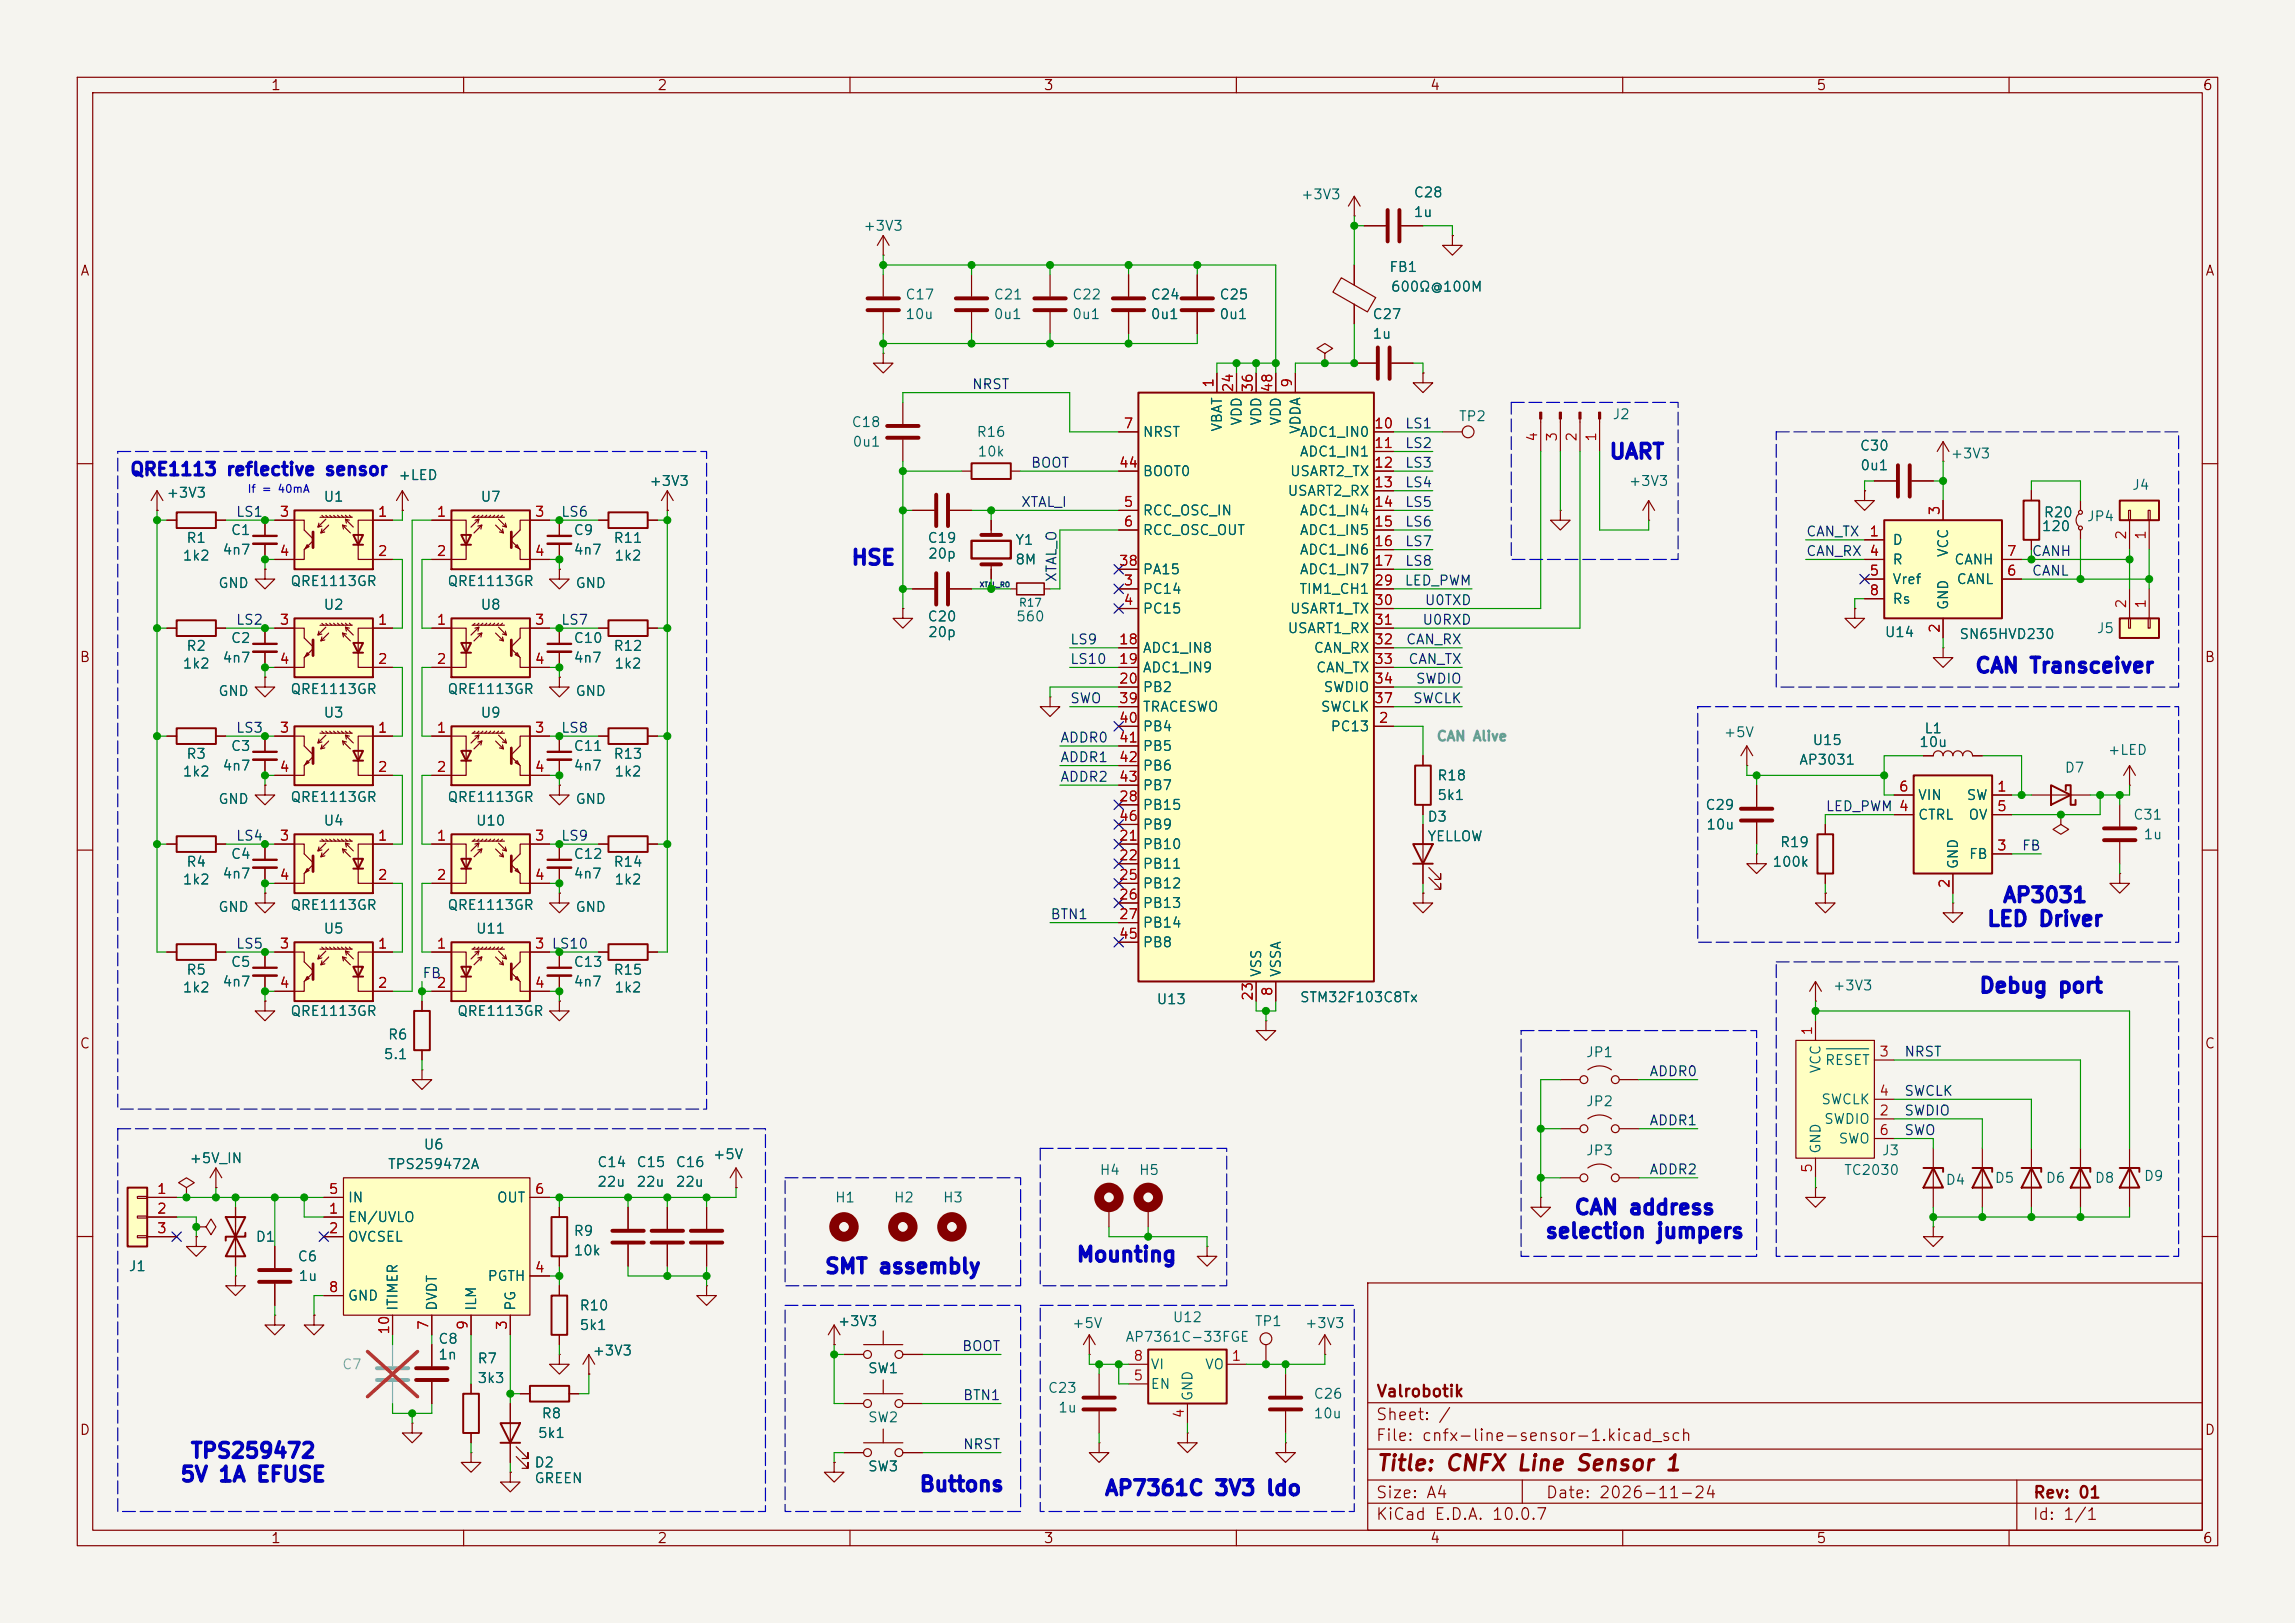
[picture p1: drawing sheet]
<svg xmlns="http://www.w3.org/2000/svg" width="297mm" height="210mm" viewBox="0 0 297 210" stroke-linecap="round" stroke-linejoin="round" font-family="sans-serif">
<defs><g id="words">
<text font-size="2" fill="#840000" x="178" y="190.8">Title: CNFX Line Sensor 1</text>
<g font-size="1.9" fill="#0000c2">
<text x="208.2" y="59.9">UART</text>
<text x="110.1" y="73.6">HSE</text>
<text x="255.5" y="87.5">CAN Transceiver</text>
<text x="259.1" y="117.3">AP3031</text>
<text x="257" y="120.3">LED Driver</text>
<text x="256" y="128.9">Debug port</text>
<text x="199.9" y="160.7">selection jumpers</text>
<text x="203.6" y="157.6">CAN address</text>
<text x="106.6" y="165.3">SMT assembly</text>
<text x="139.2" y="163.7">Mounting</text>
<text x="24.5" y="189.1">TPS259472</text>
<text x="23.2" y="192.2">5V 1A EFUSE</text>
<text x="118.9" y="193.5">Buttons</text>
<text x="142.9" y="194">AP7361C 3V3 ldo</text>
</g>
<text font-size="1.7" fill="#0000c2" x="16.7" y="62">QRE1113 reflective sensor</text>
<g font-size="1.5" fill="#840000">
<text x="178" y="184.1">Sheet: /</text>
<text x="178" y="181.1">Valrobotik</text>
<text x="178" y="186.8">File: cnfx-line-sensor-1.kicad_sch</text>
<text x="178" y="197">KiCad E.D.A. 10.0.7</text>
<text x="178" y="194.2">Size: A4</text>
<text x="200" y="194.2">Date: 2026-11-24</text>
<text x="263" y="197">Id: 1/1</text>
<text x="263" y="194.2">Rev: 01</text>
</g>
<g font-size="1.3" fill="#840000">
<text x="35" y="12">1</text>
<text x="85" y="12">2</text>
<text x="135" y="12">3</text>
<text x="185" y="12">4</text>
<text x="235" y="12">5</text>
<text x="285" y="12">6</text>
<text x="10.3" y="36">A</text>
<text x="285.3" y="36">A</text>
<text x="10.2" y="86">B</text>
<text x="285.2" y="86">B</text>
<text x="10.2" y="136">C</text>
<text x="285.2" y="136">C</text>
<text x="10.2" y="186">D</text>
<text x="285.2" y="186">D</text>
<text x="35" y="200">1</text>
<text x="85" y="200">2</text>
<text x="135" y="200">3</text>
<text x="185" y="200">4</text>
<text x="235" y="200">5</text>
<text x="285" y="200">6</text>
</g>
<g font-size="1.3" fill="#006464">
<text x="168.3" y="26.1">+3V3</text>
<text x="182.9" y="25.9">C28</text>
<text x="182.9" y="28.4">1u</text>
<text x="111.6" y="30.2">+3V3</text>
<text x="179.7" y="35.5">FB1</text>
<text x="117.1" y="39.1">C17</text>
<text x="117.1" y="41.6">10u</text>
<text x="128.5" y="39.1">C21</text>
<text x="128.5" y="41.6">0u1</text>
<text x="138.7" y="39.1">C22</text>
<text x="138.7" y="41.6">0u1</text>
<text x="148.8" y="39.1">C24</text>
<text x="148.8" y="41.6">0u1</text>
<text x="157.7" y="39.1">C25</text>
<text x="157.7" y="41.6">0u1</text>
<text x="177.5" y="41.6">C27</text>
<text x="179.9" y="38">600Ω@100M</text>
<text x="177.5" y="44.1">1u</text>
<text x="110.1" y="55.6">C18</text>
<text x="110.2" y="58.1">0u1</text>
<text x="126.3" y="56.8">R16</text>
<text x="126.4" y="59.4">10k</text>
<text x="147.8" y="56.8">NRST</text>
<text x="158.4" y="56" transform="rotate(-90 158.4 56)">VBAT</text>
<text x="161" y="55.2" transform="rotate(-90 161 55.2)">VDD</text>
<text x="163.5" y="55.2" transform="rotate(-90 163.5 55.2)">VDD</text>
<text x="166.1" y="55.2" transform="rotate(-90 166.1 55.2)">VDD</text>
<text x="168.1" y="56.8">ADC1_IN0</text>
<text x="168.1" y="59.4">ADC1_IN1</text>
<text x="168.6" y="56.3" transform="rotate(-90 168.6 56.3)">VDDA</text>
<text x="188.7" y="54.8">TP2</text>
<text x="208.6" y="54.6">J2</text>
<text x="240.6" y="58.6">C30</text>
<text x="252.3" y="59.6">+3V3</text>
<text x="21.5" y="64.7">+3V3</text>
<text x="41.8" y="65.2">U1</text>
<text x="51.5" y="62.4">+LED</text>
<text x="62.1" y="65.2">U7</text>
<text x="83.9" y="63.2">+3V3</text>
<text x="147.8" y="61.9">BOOT0</text>
<text x="166.5" y="64.5">USART2_RX</text>
<text x="166.8" y="61.9">USART2_TX</text>
<text x="210.7" y="63.2">+3V3</text>
<text x="240.7" y="61.2">0u1</text>
<text x="275.8" y="63.7">J4</text>
<text x="24" y="70.6">R1</text>
<text x="29.8" y="69.5">C1</text>
<text x="74.2" y="69.5">C9</text>
<text x="79.3" y="70.6">R11</text>
<text x="119.9" y="70.6">C19</text>
<text x="131.3" y="70.8">Y1</text>
<text x="147.8" y="67">RCC_OSC_IN</text>
<text x="147.8" y="69.5">RCC_OSC_OUT</text>
<text x="168.1" y="67">ADC1_IN4</text>
<text x="168.1" y="69.5">ADC1_IN5</text>
<text x="244.8" y="70.8">D</text>
<text x="264.1" y="69">120</text>
<text x="264.4" y="67.3">R20</text>
<text x="270" y="67.8">JP4</text>
<text x="23.5" y="72.8">1k2</text>
<text x="28.2" y="76.4">GND</text>
<text x="28.7" y="72.1">4n7</text>
<text x="37.5" y="76.1">QRE1113GR</text>
<text x="57.8" y="76.1">QRE1113GR</text>
<text x="74.2" y="72.1">4n7</text>
<text x="74.4" y="76.4">GND</text>
<text x="79.4" y="72.8">1k2</text>
<text x="120" y="72.6">20p</text>
<text x="131.3" y="73.4">8M</text>
<text x="147.8" y="77.2">PC14</text>
<text x="147.8" y="74.6">PA15</text>
<text x="168.1" y="77.2">TIM1_CH1</text>
<text x="168.1" y="72.1">ADC1_IN6</text>
<text x="168.1" y="74.6">ADC1_IN7</text>
<text x="244.8" y="73.4">R</text>
<text x="244.8" y="75.9">Vref</text>
<text x="252.4" y="72.2" transform="rotate(-90 252.4 72.2)">VCC</text>
<text x="252.8" y="73.4">CANH</text>
<text x="253.1" y="75.9">CANL</text>
<text x="29.8" y="83.5">C2</text>
<text x="41.8" y="79.2">U2</text>
<text x="62.1" y="79.2">U8</text>
<text x="74.2" y="83.5">C10</text>
<text x="119.9" y="80.7">C20</text>
<text x="120" y="82.8">20p</text>
<text x="131.4" y="80.7">560</text>
<text x="147.8" y="79.7">PC15</text>
<text x="166.5" y="82.2">USART1_RX</text>
<text x="166.8" y="79.7">USART1_TX</text>
<text x="243.8" y="82.8">U14</text>
<text x="244.8" y="78.4">Rs</text>
<text x="252.4" y="79" transform="rotate(-90 252.4 79)">GND</text>
<text x="253.5" y="83">SN65HVD230</text>
<text x="271.3" y="82.2">J5</text>
<text x="23.5" y="86.8">1k2</text>
<text x="24" y="84.5">R2</text>
<text x="28.7" y="86.1">4n7</text>
<text x="74.2" y="86.1">4n7</text>
<text x="79.3" y="84.5">R12</text>
<text x="79.4" y="86.8">1k2</text>
<text x="147.8" y="84.8">ADC1_IN8</text>
<text x="147.8" y="87.3">ADC1_IN9</text>
<text x="147.8" y="89.9">PB2</text>
<text x="169.9" y="84.8">CAN_RX</text>
<text x="170.2" y="87.3">CAN_TX</text>
<text x="171.2" y="89.9">SWDIO</text>
<text x="28.2" y="90.4">GND</text>
<text x="37.5" y="90.1">QRE1113GR</text>
<text x="41.8" y="93.2">U3</text>
<text x="57.8" y="90.1">QRE1113GR</text>
<text x="62.1" y="93.2">U9</text>
<text x="74.4" y="90.4">GND</text>
<text x="147.8" y="92.4">TRACESWO</text>
<text x="147.8" y="94.9">PB4</text>
<text x="170.8" y="92.4">SWCLK</text>
<text x="172.1" y="94.9">PC13</text>
<text x="223" y="95.7">+5V</text>
<text x="248.9" y="95.2">L1</text>
<text x="23.5" y="100.8">1k2</text>
<text x="24" y="98.5">R3</text>
<text x="28.7" y="100">4n7</text>
<text x="29.8" y="97.5">C3</text>
<text x="74.2" y="97.5">C11</text>
<text x="74.2" y="100">4n7</text>
<text x="79.3" y="98.5">R13</text>
<text x="79.4" y="100.8">1k2</text>
<text x="147.8" y="97.5">PB5</text>
<text x="147.8" y="100">PB6</text>
<text x="185.9" y="101.3">R18</text>
<text x="232.7" y="99.3">AP3031</text>
<text x="234.5" y="96.7">U15</text>
<text x="248.3" y="97">10u</text>
<text x="267.1" y="100.3">D7</text>
<text x="272.7" y="98">+LED</text>
<text x="28.2" y="104.3">GND</text>
<text x="37.5" y="104.1">QRE1113GR</text>
<text x="41.8" y="107.1">U4</text>
<text x="57.8" y="104.1">QRE1113GR</text>
<text x="61.5" y="107.1">U10</text>
<text x="74.4" y="104.3">GND</text>
<text x="147.8" y="105.1">PB15</text>
<text x="147.8" y="102.6">PB7</text>
<text x="147.8" y="107.6">PB9</text>
<text x="184.6" y="106.6">D3</text>
<text x="185.9" y="103.8">5k1</text>
<text x="220.6" y="105.1">C29</text>
<text x="220.7" y="107.6">10u</text>
<text x="248.1" y="106.4">CTRL</text>
<text x="248.1" y="103.8">VIN</text>
<text x="254.4" y="103.8">SW</text>
<text x="254.7" y="106.4">OV</text>
<text x="276" y="106.4">C31</text>
<text x="24" y="112.5">R4</text>
<text x="28.7" y="114">4n7</text>
<text x="29.8" y="111.5">C4</text>
<text x="74.2" y="111.5">C12</text>
<text x="74.2" y="114">4n7</text>
<text x="79.3" y="112.5">R14</text>
<text x="147.8" y="110.2">PB10</text>
<text x="147.8" y="112.7">PB11</text>
<text x="184.6" y="109.2">YELLOW</text>
<text x="229.3" y="112.5">100k</text>
<text x="230.3" y="109.9">R19</text>
<text x="253.7" y="112.5" transform="rotate(-90 253.7 112.5)">GND</text>
<text x="254.7" y="111.5">FB</text>
<text x="277.3" y="108.9">1u</text>
<text x="23.5" y="114.8">1k2</text>
<text x="28.2" y="118.3">GND</text>
<text x="37.5" y="118.1">QRE1113GR</text>
<text x="57.8" y="118.1">QRE1113GR</text>
<text x="74.4" y="118.3">GND</text>
<text x="79.4" y="114.8">1k2</text>
<text x="147.8" y="115.3">PB12</text>
<text x="147.8" y="117.8">PB13</text>
<text x="29.8" y="125.4">C5</text>
<text x="41.8" y="121.1">U5</text>
<text x="61.5" y="121.1">U11</text>
<text x="74.2" y="125.4">C13</text>
<text x="147.8" y="120.3">PB14</text>
<text x="147.8" y="122.9">PB8</text>
<text x="23.5" y="128.7">1k2</text>
<text x="24" y="126.4">R5</text>
<text x="28.7" y="128">4n7</text>
<text x="37.5" y="131.8">QRE1113GR</text>
<text x="59.1" y="131.8">QRE1113GR</text>
<text x="74.2" y="128">4n7</text>
<text x="79.3" y="126.4">R15</text>
<text x="79.4" y="128.7">1k2</text>
<text x="149.6" y="130.2">U13</text>
<text x="163.5" y="126.5" transform="rotate(-90 163.5 126.5)">VSS</text>
<text x="166.1" y="126.5" transform="rotate(-90 166.1 126.5)">VSSA</text>
<text x="168.1" y="130">STM32F103C8Tx</text>
<text x="237.1" y="128.5">+3V3</text>
<text x="49.6" y="137.4">5.1</text>
<text x="50.1" y="134.8">R6</text>
<text x="205.2" y="137.1">JP1</text>
<text x="205.2" y="143.5">JP2</text>
<text x="235.6" y="143.2">SWCLK</text>
<text x="235.9" y="139" transform="rotate(-90 235.9 139)">VCC</text>
<text x="236.1" y="138.1">RESET</text>
<text x="54.7" y="149">U6</text>
<text x="205.2" y="149.8">JP3</text>
<text x="235.9" y="149.4" transform="rotate(-90 235.9 149.4)">GND</text>
<text x="236" y="145.7">SWDIO</text>
<text x="237.8" y="148.3">SWO</text>
<text x="243.5" y="149.8">J3</text>
<text x="24.4" y="150.8">+5V_IN</text>
<text x="44.9" y="155.9">IN</text>
<text x="50.1" y="151.6">TPS259472A</text>
<text x="64.2" y="155.9">OUT</text>
<text x="77.2" y="151.3">C14</text>
<text x="77.2" y="153.9">22u</text>
<text x="82.3" y="151.3">C15</text>
<text x="82.3" y="153.9">22u</text>
<text x="87.4" y="151.3">C16</text>
<text x="87.4" y="153.9">22u</text>
<text x="92.2" y="150.3">+5V</text>
<text x="108" y="155.9">H1</text>
<text x="115.6" y="155.9">H2</text>
<text x="121.9" y="155.9">H3</text>
<text x="142.2" y="152.3">H4</text>
<text x="147.3" y="152.3">H5</text>
<text x="238.6" y="152.3">TC2030</text>
<text x="251.7" y="153.6">D4</text>
<text x="258" y="153.4">D5</text>
<text x="264.7" y="153.4">D6</text>
<text x="271" y="153.4">D8</text>
<text x="277.4" y="153.1">D9</text>
<text x="33" y="161">D1</text>
<text x="44.9" y="158.4">EN/UVLO</text>
<text x="44.9" y="161">OVCSEL</text>
<text x="74.2" y="160.2">R9</text>
<text x="16.6" y="164.8">J1</text>
<text x="38.4" y="163.5">C6</text>
<text x="38.6" y="166.1">1u</text>
<text x="63" y="166.1">PGTH</text>
<text x="74.2" y="162.8">10k</text>
<text x="44.9" y="168.6">GND</text>
<text x="51.8" y="169.7" transform="rotate(-90 51.8 169.7)">ITIMER</text>
<text x="56.8" y="169.7" transform="rotate(-90 56.8 169.7)">DVDT</text>
<text x="61.9" y="169.7" transform="rotate(-90 61.9 169.7)">ILM</text>
<text x="67" y="169.7" transform="rotate(-90 67 169.7)">PG</text>
<text x="74.9" y="169.9">R10</text>
<text x="74.9" y="172.4">5k1</text>
<text x="108.3" y="171.9">+3V3</text>
<text x="138.7" y="172.2">+5V</text>
<text x="145.6" y="173.9">AP7361C-33FGE</text>
<text x="151.7" y="171.4">U12</text>
<text x="162.3" y="171.9">TP1</text>
<text x="168.8" y="172.2">+3V3</text>
<text x="56.6" y="174.2">C8</text>
<text x="56.6" y="176.2">1n</text>
<text x="61.7" y="176.7">R7</text>
<text x="61.7" y="179.3">3k3</text>
<text x="76.6" y="175.7">+3V3</text>
<text x="112.2" y="178">SW1</text>
<text x="148.8" y="177.5">VI</text>
<text x="155.8" y="177.5">VO</text>
<text x="70" y="183.8">R8</text>
<text x="112.2" y="184.4">SW2</text>
<text x="135.5" y="180.5">C23</text>
<text x="136.8" y="183.1">1u</text>
<text x="148.8" y="180">EN</text>
<text x="154.6" y="181.4" transform="rotate(-90 154.6 181.4)">GND</text>
<text x="169.9" y="181.3">C26</text>
<text x="169.9" y="183.8">10u</text>
<text x="69.1" y="190.2">D2</text>
<text x="69.5" y="186.4">5k1</text>
<text x="112.2" y="190.7">SW3</text>
<text x="69.1" y="192.2">GREEN</text>
</g>
<g font-size="1.3" fill="#0f0f0f">
<text x="125.7" y="50.7">NRST</text>
<text x="181.7" y="58.3">LS2</text>
<text x="181.7" y="55.8">LS1</text>
<text x="132.1" y="65.9">XTAL_I</text>
<text x="133.3" y="60.8">BOOT</text>
<text x="181.7" y="60.8">LS3</text>
<text x="181.7" y="65.9">LS5</text>
<text x="181.7" y="63.4">LS4</text>
<text x="30.5" y="67.2">LS1</text>
<text x="72.5" y="67.2">LS6</text>
<text x="181.7" y="68.5">LS6</text>
<text x="181.7" y="71">LS7</text>
<text x="233.7" y="69.7">CAN_TX</text>
<text x="137" y="75.4" transform="rotate(-90 137 75.4)">XTAL_O</text>
<text x="181.7" y="76.1">LED_PWM</text>
<text x="181.7" y="73.5">LS8</text>
<text x="233.7" y="72.3">CAN_RX 4</text>
<text x="262.9" y="72.3">CANH</text>
<text x="262.9" y="74.8">CANL</text>
<text x="30.5" y="81.2">LS2</text>
<text x="72.5" y="81.2">LS7</text>
<text x="138.4" y="83.7">LS9</text>
<text x="181.9" y="83.7">CAN_RX</text>
<text x="184" y="81.2">U0RXD</text>
<text x="184.3" y="78.6">U0TXD</text>
<text x="138.4" y="86.2">LS10</text>
<text x="182.2" y="86.2">CAN_TX</text>
<text x="183.1" y="88.8">SWDIO</text>
<text x="30.5" y="95.1">LS3</text>
<text x="72.5" y="95.1">LS8</text>
<text x="138.4" y="91.3">SWO</text>
<text x="182.8" y="91.3">SWCLK</text>
<text x="137.1" y="96.4">ADDR0</text>
<text x="137.1" y="98.9">ADDR1</text>
<text x="137.1" y="101.5">ADDR2</text>
<text x="236.2" y="105.3">LED_PWM 4</text>
<text x="30.5" y="109.1">LS4</text>
<text x="72.5" y="109.1">LS9</text>
<text x="261.6" y="110.4">FB</text>
<text x="135.9" y="119.3">BTN1</text>
<text x="30.5" y="123.1">LS5</text>
<text x="54.6" y="126.9">FB</text>
<text x="246.4" y="137">NRST</text>
<text x="213.4" y="139.6">ADDR0</text>
<text x="246.4" y="142.1">SWCLK</text>
<text x="213.4" y="145.9">ADDR1</text>
<text x="246.4" y="147.2">SWO</text>
<text x="246.4" y="144.7">SWDIO</text>
<text x="213.4" y="152.3">ADDR2</text>
<text x="124.4" y="175.1">BOOT</text>
<text x="124.5" y="181.5">BTN1</text>
<text x="124.5" y="187.8">NRST</text>
</g>
<g font-size="1.3" fill="#a90000">
<text x="157.3" y="50.3" transform="rotate(-90 157.3 50.3)">1</text>
<text x="159.9" y="50.9" transform="rotate(-90 159.9 50.9)">24</text>
<text x="162.4" y="50.9" transform="rotate(-90 162.4 50.9)">36</text>
<text x="165" y="50.9" transform="rotate(-90 165 50.9)">48</text>
<text x="167.5" y="50.3" transform="rotate(-90 167.5 50.3)">9</text>
<text x="145.3" y="55.7">7</text>
<text x="177.7" y="55.7">10</text>
<text x="177.7" y="58.3">11</text>
<text x="199.3" y="57.2" transform="rotate(-90 199.3 57.2)">4</text>
<text x="201.8" y="57.2" transform="rotate(-90 201.8 57.2)">3</text>
<text x="204.3" y="57.2" transform="rotate(-90 204.3 57.2)">2</text>
<text x="206.9" y="57.2" transform="rotate(-90 206.9 57.2)">1</text>
<text x="144.7" y="60.8">44</text>
<text x="145.3" y="65.9">5</text>
<text x="177.7" y="60.8">12</text>
<text x="177.7" y="63.4">13</text>
<text x="177.7" y="65.9">14</text>
<text x="36.1" y="67.2">3</text>
<text x="48.8" y="67.2">1</text>
<text x="56.4" y="67.2">1</text>
<text x="69.1" y="67.2">3</text>
<text x="145.3" y="68.4">6</text>
<text x="177.7" y="68.4">15</text>
<text x="177.7" y="71">16</text>
<text x="241.8" y="69.7">1</text>
<text x="251.3" y="66.8" transform="rotate(-90 251.3 66.8)">3</text>
<text x="275.5" y="69.9" transform="rotate(-90 275.5 69.9)">2</text>
<text x="278" y="69.9" transform="rotate(-90 278 69.9)">1</text>
<text x="36.1" y="72.3">4</text>
<text x="48.8" y="72.3">2</text>
<text x="56.4" y="72.3">2</text>
<text x="69.1" y="72.3">4</text>
<text x="144.7" y="73.5">38</text>
<text x="145.3" y="76.1">3</text>
<text x="177.7" y="73.5">17</text>
<text x="177.7" y="76.1">29</text>
<text x="241.8" y="74.8">5</text>
<text x="241.8" y="77.3">8</text>
<text x="241.8" y="72.3">4</text>
<text x="259.6" y="74.8">6</text>
<text x="259.6" y="72.3">7</text>
<text x="36.1" y="81.1">3</text>
<text x="48.8" y="81.1">1</text>
<text x="56.4" y="81.1">1</text>
<text x="69.1" y="81.1">3</text>
<text x="144.7" y="83.7">18</text>
<text x="145.3" y="78.6">4</text>
<text x="177.7" y="78.6">30</text>
<text x="177.7" y="81.1">31</text>
<text x="177.7" y="83.7">32</text>
<text x="251.3" y="82" transform="rotate(-90 251.3 82)">2</text>
<text x="275.5" y="78.8" transform="rotate(-90 275.5 78.8)">2</text>
<text x="278" y="78.8" transform="rotate(-90 278 78.8)">1</text>
<text x="36.1" y="86.2">4</text>
<text x="48.8" y="86.2">2</text>
<text x="56.4" y="86.2">2</text>
<text x="69.1" y="86.2">4</text>
<text x="144.7" y="86.2">19</text>
<text x="144.7" y="88.8">20</text>
<text x="177.7" y="86.2">33</text>
<text x="177.7" y="88.8">34</text>
<text x="36.1" y="95.1">3</text>
<text x="48.8" y="95.1">1</text>
<text x="56.4" y="95.1">1</text>
<text x="69.1" y="95.1">3</text>
<text x="144.7" y="91.3">39</text>
<text x="144.7" y="93.8">40</text>
<text x="177.7" y="91.3">37</text>
<text x="178.3" y="93.8">2</text>
<text x="36.1" y="100.2">4</text>
<text x="48.8" y="100.2">2</text>
<text x="56.4" y="100.2">2</text>
<text x="69.1" y="100.2">4</text>
<text x="144.7" y="96.4">41</text>
<text x="144.7" y="98.9">42</text>
<text x="144.7" y="101.5">43</text>
<text x="144.7" y="104">28</text>
<text x="144.7" y="106.5">46</text>
<text x="245.6" y="102.7">6</text>
<text x="245.6" y="105.3">4</text>
<text x="258.3" y="102.7">1</text>
<text x="258.3" y="105.3">5</text>
<text x="36.1" y="109.1">3</text>
<text x="48.8" y="109.1">1</text>
<text x="56.4" y="109.1">1</text>
<text x="69.1" y="109.1">3</text>
<text x="144.7" y="109.1">21</text>
<text x="144.7" y="111.6">22</text>
<text x="258.3" y="110.4">3</text>
<text x="36.1" y="114.2">4</text>
<text x="48.8" y="114.2">2</text>
<text x="56.4" y="114.2">2</text>
<text x="69.1" y="114.2">4</text>
<text x="144.7" y="114.2">25</text>
<text x="144.7" y="116.7">26</text>
<text x="144.7" y="119.2">27</text>
<text x="252.6" y="115" transform="rotate(-90 252.6 115)">2</text>
<text x="36.1" y="123.1">3</text>
<text x="48.8" y="123.1">1</text>
<text x="56.4" y="123.1">1</text>
<text x="69.1" y="123.1">3 LS10</text>
<text x="69.1" y="123.1">3</text>
<text x="144.7" y="121.8">45</text>
<text x="36.1" y="128.1">4</text>
<text x="48.8" y="128.1">2</text>
<text x="56.4" y="128.1">2</text>
<text x="69.1" y="128.1">4</text>
<text x="162.4" y="129.6" transform="rotate(-90 162.4 129.6)">23</text>
<text x="165" y="129" transform="rotate(-90 165 129)">8</text>
<text x="234.8" y="134.1" transform="rotate(-90 234.8 134.1)">1</text>
<text x="243.1" y="137">3</text>
<text x="243.1" y="142.1">4</text>
<text x="243.1" y="144.6">2</text>
<text x="243.1" y="147.2">6</text>
<text x="20.2" y="154.8">1</text>
<text x="42.4" y="154.8">5</text>
<text x="69.1" y="154.8">6</text>
<text x="234.8" y="151.9" transform="rotate(-90 234.8 151.9)">5</text>
<text x="20.2" y="157.3">2</text>
<text x="20.2" y="159.9">3</text>
<text x="42.4" y="157.3">1</text>
<text x="42.4" y="159.9">2</text>
<text x="42.4" y="167.5">8</text>
<text x="69.1" y="165">4</text>
<text x="50.7" y="172.8" transform="rotate(-90 50.7 172.8)">10</text>
<text x="55.7" y="172.2" transform="rotate(-90 55.7 172.2)">7</text>
<text x="60.8" y="172.2" transform="rotate(-90 60.8 172.2)">9</text>
<text x="65.9" y="172.2" transform="rotate(-90 65.9 172.2)">3</text>
<text x="146.6" y="178.9">5</text>
<text x="146.6" y="176.4">8</text>
<text x="159.3" y="176.4">1</text>
<text x="153.5" y="183.6" transform="rotate(-90 153.5 183.6)">4</text>
</g>
<text font-size="1.3" fill="#848484" x="185.8" y="96.2">CAN Alive</text>
<text font-size="1.3" fill="#939391" x="44.2" y="177.5">C7</text>
<text font-size="1" fill="#0000c2" x="32" y="64">If = 40mA</text>
<text font-size="1" fill="#006464" x="131.8" y="78.7">R17</text>
<text font-size=".6" fill="#0f0f0f" x="126.7" y="76.1">XTAL_RO</text>
</g></defs>
<path d="M0 0h297v210h-297z" fill="#f5f4ef" stroke="#f5f4ef" stroke-width=".13"/>
<g fill="none" stroke="#840000" stroke-width=".15">
<path d="M10 10h277v190h-277zM12 12h273v186h-273zM60 10v2M110 10v2M160 10v2M210 10v2M260 10v2M10 60h2M86.4 66h.1M86.4 63.5l.7 1.3M86.4 63.5l-.8 1.3M86.4 63.5v2.5"/>
<path d="M124.5 61h1.2M130.8 61h1.3M285 60h2M72.4 87.6v1.3h-1.3l1.3 1.3 1.3-1.3h-1.3M72.4 87.6h.1M72.4 95.3v2M72.4 98.3v2M77.5 81.3h1.2M83.8 81.3h1.3M10 110h2M72.4 115.6v1.2h-1.3l1.3 1.3 1.3-1.3h-1.3M72.4 115.6h.1"/>
<path d="M72.4 101.6v1.3h-1.3l1.3 1.2 1.3-1.2h-1.3M72.4 101.6h.1M72.4 109.2v2.1M72.4 112.3v2M77.5 109.2h1.2M83.8 109.2h1.3M285 110h2M72.4 123.2v2M72.4 126.2v2.1M77.5 123.2h1.2M83.8 123.2h1.3M163.8 132.1v1.3h1.3l-1.3 1.2-1.2-1.2h1.2"/>
<path d="M163.8 132.1h.1M10 160h2M177 166h108v32h-108zM285 160h2M60 198v2M110 198v2M160 198v2M177 194.5h108M177 191.5h108M177 187.5h108M177 181.5h108M197 191.5v3"/>
<path d="M210 198v2M260 198v2M261 191.5v6.5"/>
</g>
<path d="M70.9 97.3h3M70.9 111.3h3M70.9 125.2h3" fill="none" stroke="#840000" stroke-width=".3"/>
<path d="M70.9 98.3h3M70.9 112.3h3M70.9 126.2h3" fill="none" stroke="#840000" stroke-width=".33"/>
<path d="M125.7 59.9h5.1v2.1h-5.1zM78.7 80.3h5.1v2h-5.1zM78.7 108.2h5.1v2h-5.1zM78.7 122.2h5.1v2h-5.1z" fill="none" stroke="#840000" stroke-width=".25"/>
<path d="M58.4 121.9h10.2v7.6h-10.2z" fill="#ffffc2"/>
<g fill="none" stroke="#840000" stroke-width=".15">
<path d="M54.6 138.4v1.3h1.3l-1.3 1.3-1.3-1.3h1.3M54.6 138.4h.1M55.9 123.2h4.4v5.1h-4.4M61.1 122.8h4.2M61.5 123.2l.5-.1-1 1M61.5 122.6l-.3 .2M61.8 124l.6-.2-1.1 1M62 122.6l-.3 .2M62 123.1l-.2 .5M62.4 123.8l-.2 .5M62.5 122.6l-.3 .2M63 122.6l-.3 .2"/>
<path d="M63.5 122.6l-.3 .2M64 122.6l-.2 .2M64.1 123.8l1.1 1-.2-.5M64.5 123.1l1 1-.1-.5M64.5 122.6l-.2 .2M64.6 124.7l.6 .1M65 122.6l-.2 .2M65 124l.5 .1M66.2 125.9l1.1 1.1v1.3h3.8M66.7 126.6l.2-.2 .3 .5zM71.1 123.2h-3.8v1.3l-1.1 1.1"/>
</g>
<path d="M58.4 121.9h10.2v7.6h-10.2zM59.7 125.1h1.3l-.7 1.3zM59.7 126.4h1.3" fill="none" stroke="#840000" stroke-width=".25"/>
<path d="M66.2 124.7v2" fill="none" stroke="#840000" stroke-width=".36"/>
<path d="M58.4 108h10.2v7.6h-10.2z" fill="#ffffc2"/>
<g fill="none" stroke="#840000" stroke-width=".15">
<path d="M77.5 67.3h1.2M83.8 67.3h1.3M77.5 95.3h1.2M83.8 95.3h1.3M55.9 109.2h4.4v5.1h-4.4M61.1 108.8h4.2M61.5 109.2l.5-.1-1 1M61.5 108.6l-.3 .2M61.8 110l.6-.1-1.1 1M62 108.6l-.3 .2M62 109.1l-.2 .5M62.4 109.9l-.2 .5"/>
<path d="M62.5 108.6l-.3 .2M63 108.6l-.3 .2M63.5 108.6l-.3 .2M64 108.6l-.2 .2M64.1 109.9l1.1 1-.2-.5M64.5 109.1l1 1-.1-.5M64.5 108.6l-.2 .2M64.6 110.7l.6 .2M65 108.6l-.2 .2M65 110l.5 .1M66.2 111.9l1.1 1.1v1.3h3.8M66.7 112.6l.2-.2 .3 .5z"/>
<path d="M71.1 109.2h-3.8v1.3l-1.1 1.1M72.4 129.5v1.3h-1.3l1.3 1.3 1.3-1.3h-1.3M72.4 129.5h.1"/>
</g>
<path d="M78.7 66.3h5.1v2h-5.1zM78.7 94.2h5.1v2.1h-5.1zM58.4 108h10.2v7.6h-10.2zM59.7 111.1h1.3l-.7 1.3zM59.7 112.4h1.3" fill="none" stroke="#840000" stroke-width=".25"/>
<path d="M66.2 110.7v2.1" fill="none" stroke="#840000" stroke-width=".36"/>
<path d="M38.1 121.9h10.2v7.6h-10.2z" fill="#ffffc2"/>
<g fill="none" stroke="#840000" stroke-width=".15">
<path d="M35.6 123.2h3.8v1.3l1.1 1.1M39.8 126.4l.2 .2-.5 .3zM40.5 125.9l-1.1 1.1v1.3h-3.8M41.4 122.8h4.2M41.7 122.6l.2 .2M41.7 124l-.6 .1M42 124.7l-.5 .1M42.2 123.1l-1.1 1 .2-.5M42.2 122.6l.2 .2M42.5 123.8l-1 1 .2-.5M42.7 122.6l.2 .2M43.2 122.6l.2 .2"/>
<path d="M43.7 122.6l.2 .2M44.2 122.6l.2 .2M44.3 123.8l.1 .5M44.7 122.6l.3 .2M44.7 123.1l.1 .5M44.8 124l-.5-.2 1 1M45.2 123.2l-.5-.1 1 1M45.2 122.6l.3 .2M50.8 123.2h-4.4v5.1h4.4M54.6 129.5v1.3M54.6 135.9v1.3M201.9 152.4h2.6"/>
<path d="M205.5 151.1a2.54 2.54 0 0 1 3 0M209.5 152.4h2.6"/>
<circle cx="205" cy="152.4" r=".51"/>
<circle cx="209" cy="152.4" r=".51"/>
</g>
<path d="M38.1 121.9h10.2v7.6h-10.2zM45.7 125.1h1.3l-.6 1.3zM45.7 126.4h1.3M53.6 130.8h2v5.1h-2z" fill="none" stroke="#840000" stroke-width=".25"/>
<path d="M40.5 124.7v2" fill="none" stroke="#840000" stroke-width=".36"/>
<path d="M147.3 50.8h30.5v76.2h-30.5z" fill="#ffffc2"/>
<path d="M147.3 50.8h30.5v76.2h-30.5z" fill="none" stroke="#840000" stroke-width=".25"/>
<g fill="none" stroke="#840000" stroke-width=".15">
<path d="M125.7 35.6v2.8M146 35.6v2.8M125.7 40.4v2.8M144.8 55.9h2.5M146 40.4v2.8M157.5 48.3v2.5M160 48.3v2.5M162.6 48.3v2.5M165.1 48.3v2.5M167.6 48.3v2.5M177.8 55.9h2.5M177.8 58.4h2.5"/>
<path d="M144.8 76.2h2.5M144.8 78.7h2.5M144.8 66h2.5M144.8 68.6h2.5M144.8 61h2.5M144.8 73.7h2.5M177.8 76.2h2.5M177.8 78.7h2.5M177.8 66h2.5M177.8 68.6h2.5M177.8 61h2.5M177.8 63.5h2.5"/>
<path d="M177.8 71.1h2.5M177.8 73.7h2.5M241.3 63.5v1.3h1.3l-1.3 1.2-1.3-1.2h1.3M241.3 63.5h.1M135.9 90.2v1.2h1.3l-1.3 1.3-1.3-1.3h1.3M135.9 90.2h.1M144.8 94h2.5M144.8 83.8h2.5M144.8 86.4h2.5M144.8 88.9h2.5M144.8 91.4h2.5M144.8 96.5h2.5"/>
<path d="M144.8 99.1h2.5M177.8 94h2.5M177.8 83.8h2.5M177.8 86.4h2.5M177.8 88.9h2.5M177.8 81.3h2.5M177.8 91.4h2.5M251.5 83.8v1.3h1.2l-1.2 1.3-1.3-1.3h1.3M251.5 83.8h.1M144.8 109.2h2.5M144.8 111.8h2.5M144.8 114.3h2.5"/>
<path d="M144.8 116.8h2.5M144.8 119.4h2.5M144.8 104.1h2.5M144.8 101.6h2.5M144.8 106.7h2.5M144.8 121.9h2.5M162.6 127v2.5M165.1 127v2.5M201.9 139.7h2.6M205.5 138.4a2.54 2.54 0 0 1 3 0M209.5 139.7h2.6M199.4 154.9v1.3h1.3l-1.3 1.3-1.3-1.3h1.3"/>
<path d="M199.4 154.9h.1M201.9 146.1h2.6M205.5 144.8a2.54 2.54 0 0 1 3 0M209.5 146.1h2.6"/>
<circle cx="205" cy="139.7" r=".51"/>
<circle cx="209" cy="139.7" r=".51"/>
<circle cx="205" cy="146.1" r=".51"/>
<circle cx="209" cy="146.1" r=".51"/>
</g>
<path d="M123.7 38.6h4.1M144 38.6h4.1M123.7 40.1h4.1M144 40.1h4.1" fill="none" stroke="#840000" stroke-width=".51"/>
<path d="M16.5 153.7h2.5v7.6h-2.5z" fill="#ffffc2"/>
<path d="M16.5 153.7h2.5v7.6h-2.5zM59.9 180.3h2.1v5.1h-2.1zM64.8 184.2h2.5l-1.3 2.5zM64.8 186.7h2.5" fill="none" stroke="#840000" stroke-width=".25"/>
<g fill="none" stroke="#840000" stroke-width=".15">
<path d="M17.8 154.8h1.2v.3h-1.2zM17.8 157.4h1.2v.2h-1.2zM17.8 159.9h1.2v.2h-1.2zM19 154.9h3.9M19 157.5h3.9M24.1 153.7l1-.7-1-.6-1 .6 1 .7v1.2M24.1 154.9h.1M27.9 153.7h.1M27.9 151.1l-.7 1.3M27.9 151.1l.8 1.3M27.9 151.1v2.6M19 160h3.9"/>
<path d="M61 179.1v1.2M53.3 184.2v1.2h1.3l-1.3 1.3-1.2-1.3h1.2M53.3 184.2h.1M61 185.4v1.3M66 181.6v7.6M66.8 188.5l1.5 1.5v-.8v.8h-.7M66.8 187.2l1.5 1.5v-.7v.7h-.7"/>
</g>
<path d="M38.1 80h10.2v7.6h-10.2z" fill="#ffffc2"/>
<g fill="none" stroke="#840000" stroke-width=".15">
<path d="M35.6 81.3h3.8v1.3l1.1 1.1M39.8 84.5l.2 .2-.5 .3zM40.5 83.9l-1.1 1.2v1.3h-3.8M41.4 80.9h4.2M41.7 80.6l.2 .3M41.7 82l-.6 .2M42 82.8l-.5 .1M42.2 81.2l-1.1 1 .2-.5M42.2 80.6l.2 .3M42.5 81.9l-1 1 .2-.5M42.7 80.6l.2 .3M43.2 80.6l.2 .3"/>
<path d="M43.7 80.6l.2 .3M44.2 80.6l.2 .3M44.3 81.9l.1 .5M44.7 80.6l.3 .3M44.7 81.2l.1 .5M44.8 82l-.5-.1 1 1M45.2 81.3l-.5-.1 1 1M45.2 80.6l.3 .3M50.8 81.3h-4.4v5.1h4.4M55.9 174v2.8M55.9 178.8v2.8M61 188v1.2h1.2l-1.2 1.3-1.3-1.3h1.3"/>
<path d="M61 188h.1"/>
</g>
<path d="M38.1 80h10.2v7.6h-10.2zM45.7 83.2h1.3l-.6 1.3zM45.7 84.5h1.3" fill="none" stroke="#840000" stroke-width=".25"/>
<path d="M40.5 82.8v2" fill="none" stroke="#840000" stroke-width=".36"/>
<path d="M53.8 177h4.1M53.8 178.6h4.1" fill="none" stroke="#840000" stroke-width=".51"/>
<path d="M44.4 152.4h24.2v17.8h-24.2z" fill="#ffffc2"/>
<g fill="none" stroke="#840000" stroke-width=".15">
<path d="M154.9 35.6v2.8M154.9 40.4v2.8M34.3 73.7v1.2h1.3l-1.3 1.3-1.3-1.3h1.3M34.3 73.7h.1M72.4 67.3v2M72.4 70.4v2M118.1 66h2.8M122.9 66h2.8M21.6 81.3h1.3M27.9 81.3h1.3M34.3 81.3v2M34.3 84.3v2.1"/>
<path d="M72.4 81.3v2M72.4 84.3v2.1M41.9 157.5h2.5M41.9 154.9h2.5M44.4 152.4h24.2v17.8h-24.2zM68.6 154.9h2.5M41.9 160h2.5M41.9 167.6h2.5M50.8 170.2v2.5M55.9 170.2v2.5M61 170.2v2.5M66 170.2v2.5"/>
<path d="M68.6 165.1h2.5"/>
</g>
<path d="M48.8 177h4M48.8 178.6h4" fill="none" stroke="#9c9b98" stroke-width=".51"/>
<path d="M50.8 174v2.8M50.8 178.8v2.8" fill="none" stroke="#9c9b98" stroke-width=".15"/>
<path d="M47.6 174.9l6.4 5.8M54 174.9l-6.4 5.8" fill="none" stroke="#e12e31" stroke-width=".46"/>
<path d="M22.9 80.3h5v2h-5z" fill="none" stroke="#840000" stroke-width=".25"/>
<path d="M70.9 69.3h3M32.8 83.3h3M70.9 83.3h3" fill="none" stroke="#840000" stroke-width=".3"/>
<path d="M70.9 70.4h3M32.8 84.3h3M70.9 84.3h3" fill="none" stroke="#840000" stroke-width=".33"/>
<path d="M152.9 38.6h4.1M152.9 40.1h4.1M121.2 64v4.1M122.7 64v4.1" fill="none" stroke="#840000" stroke-width=".51"/>
<path d="M58.4 66h10.2v7.7h-10.2z" fill="#ffffc2"/>
<g fill="none" stroke="#840000" stroke-width=".15">
<path d="M52.1 66h.1M52.1 63.5l-.8 1.3M52.1 63.5l.7 1.3M52.1 63.5v2.5M55.9 67.3h4.4v5.1h-4.4M61.1 66.9h4.2M61.5 67.3l.5-.1-1 1M61.5 66.7l-.3 .2M61.8 68.1l.6-.2-1.1 1.1M62 66.7l-.3 .2M62 67.2l-.2 .5M62.4 67.9l-.2 .6"/>
<path d="M62.5 66.7l-.3 .2M63 66.7l-.3 .2M63.5 66.7l-.3 .2M64 66.7l-.2 .2M64.1 67.9l1.1 1.1-.2-.5M64.5 67.2l1 1-.1-.5M64.5 66.7l-.2 .2M64.6 68.8l.6 .2M65 66.7l-.2 .2M65 68.1l.5 .1M66.2 70l1.1 1.1v1.3h3.8M66.7 70.7l.2-.2 .3 .5z"/>
<path d="M71.1 67.3h-3.8v1.3l-1.1 1.1M128.3 67.3v1.9M128.3 73v1.9M130.8 76.2h.8M135.1 76.2h.8"/>
</g>
<path d="M58.4 66h10.2v7.7h-10.2zM59.7 69.2h1.3l-.7 1.3zM59.7 70.5h1.3" fill="none" stroke="#840000" stroke-width=".25"/>
<path d="M66.2 68.8v2.1" fill="none" stroke="#840000" stroke-width=".36"/>
<path d="M131.6 75.4h3.5v1.6h-3.5z" fill="none" stroke="#840000" stroke-width=".2"/>
<path d="M127 73h2.5M127 69.2h2.5" fill="none" stroke="#840000" stroke-width=".51"/>
<path d="M125.7 70h5.1v2.3h-5.1z" fill="none" stroke="#840000" stroke-width=".3"/>
<path d="M38.1 66h10.2v7.7h-10.2z" fill="#ffffc2"/>
<g fill="none" stroke="#840000" stroke-width=".15">
<path d="M114.3 33h.1M114.3 30.5l-.8 1.3M114.3 30.5l.8 1.3M114.3 30.5v2.5M114.3 35.6v2.8M176.5 29.2h2.8M181.4 29.2h2.7M188 30.5v1.3h1.2l-1.2 1.2-1.3-1.2h1.3M188 30.5h.1M114.3 45.7v1.3h1.3l-1.3 1.3-1.3-1.3h1.3M114.3 45.7h.1M114.3 40.4v2.8"/>
<path d="M116.8 52.1v2.8M116.8 56.9v2.8M35.6 67.3h3.8v1.3l1.1 1.1M39.8 70.5l.2 .2-.5 .3zM40.5 70l-1.1 1.1v1.3h-3.8M41.4 66.9h4.2M41.7 66.7l.2 .2M41.7 68.1l-.6 .1M42 68.8l-.5 .2M42.2 67.2l-1.1 1 .2-.5M42.2 66.7l.2 .2M42.5 67.9l-1 1.1 .2-.5"/>
<path d="M42.7 66.7l.2 .2M43.2 66.7l.2 .2M43.7 66.7l.2 .2M44.2 66.7l.2 .2M44.3 67.9l.1 .6M44.7 66.7l.3 .2M44.7 67.2l.1 .5M44.8 68.1l-.5-.2 1 1.1M45.2 67.3l-.5-.1 1 1M45.2 66.7l.3 .2M50.8 67.3h-4.4v5.1h4.4M72.4 73.7v1.2h-1.3l1.3 1.3 1.3-1.3h-1.3"/>
<path d="M72.4 73.7h.1M213.4 67.3h.1M213.4 64.8l-.8 1.2M213.4 64.8l.7 1.2M213.4 64.8v2.5M262.9 148.6v7.6"/>
</g>
<path d="M38.1 66h10.2v7.7h-10.2zM45.7 69.2h1.3l-.6 1.3zM45.7 70.5h1.3M261.6 151.1h2.6v.5M262.9 151.1l1.3 2.6h-2.6z" fill="none" stroke="#840000" stroke-width=".25"/>
<path d="M40.5 68.8v2.1" fill="none" stroke="#840000" stroke-width=".36"/>
<path d="M112.3 38.6h4M179.6 27.2v4M181.1 27.2v4M112.3 40.1h4M114.8 55.1h4.1M114.8 56.6h4.1" fill="none" stroke="#840000" stroke-width=".51"/>
<path d="M247.6 100.3h10.2v12.7h-10.2z" fill="#ffffc2"/>
<path d="M247.6 100.3h10.2v12.7h-10.2z" fill="none" stroke="#840000" stroke-width=".25"/>
<path d="M248.9 97.8h1.3a.64 .64 0 0 1 .6-.6 .64 .64 0 0 1 .7 .6 .64 .64 0 0 1 .6-.6 .64 .64 0 0 1 .6 .6 .64 .64 0 0 1 .7-.6 .64 .64 0 0 1 .6 .6 .64 .64 0 0 1 .6-.6 .64 .64 0 0 1 .7 .6h1.2M236.2 115.6v1.2h1.3l-1.3 1.3-1.3-1.3h1.3M236.2 115.6h.1M245.1 102.9h2.5M245.1 105.4h2.5M252.7 116.8v1.3h1.3l-1.3 1.3-1.2-1.3h1.2M252.7 116.8h.1M252.7 113v2.6M257.8 102.9h2.5M257.8 110.5h2.5M257.8 105.4h2.5" fill="none" stroke="#840000" stroke-width=".15"/>
<path d="M232.4 134.6h10.2v15.3h-10.2z" fill="#ffffc2"/>
<g fill="none" stroke="#840000" stroke-width=".15">
<path d="M135.9 35.6v2.8M173.6 35.9l4.4 2.6-1 1.9-4.5-2.6zM175.3 34.3v2.6M175.3 39.4v2.5M135.9 40.4v2.8M184.1 48.3v1.2h1.3l-1.3 1.3-1.2-1.3h1.2M184.1 48.3h.1M186.7 55.9h2.5M199.4 54.2v4.2M201.9 54.2v4.2M204.5 54.2v4.2M207 54.2v4.2"/>
<path d="M251.5 59.7h.1M251.5 57.2l-.8 1.2M251.5 57.2l.7 1.2M251.5 57.2v2.5M201.9 66v1.3h1.3l-1.3 1.3-1.2-1.3h1.2M201.9 66h.1M240 78.7v1.3h1.3l-1.3 1.3-1.2-1.3h1.2M240 78.7h.1M242.6 62.2h2.8M247.4 62.2h2.8M184.1 97.8v1.3M275.6 99.1l-.8 1.2"/>
<path d="M275.6 99.1l.8 1.2M275.6 99.1v2.5M184.1 115.6v1.2h1.3l-1.3 1.3-1.2-1.3h1.2M184.1 115.6h.1M184.1 104.1v1.3M184.1 106.7v7.6M184.9 113.5l1.5 1.6v-.8v.8h-.7M184.9 112.3l1.5 1.5v-.8v.8h-.7M262.9 102.9h7.6M266.7 105.4v1.3l1 .6-1 .7-1-.7 1-.6M266.7 105.4h.1M274.3 113v1.3h1.3l-1.3 1.3-1.3-1.3h1.3"/>
<path d="M274.3 113h.1M274.3 104.1v2.8M274.3 109v2.8M275.6 101.6h.1M232.4 134.6h10.2v15.3h-10.2zM234.9 129.5h.1M234.9 127v2.5M234.9 132.1v2.5M234.9 127l-.7 1.3M234.9 127l.8 1.3M242.6 137.2h2.5M234.9 153.7v1.2h1.3l-1.3 1.3-1.2-1.3h1.2"/>
<path d="M234.9 153.7h.1M234.9 149.9v2.5M242.6 144.8h2.5M242.6 142.2h2.5M242.6 147.3h2.5M250.2 158.8v1.2h1.3l-1.3 1.3-1.3-1.3h1.3M250.2 158.8h.1M250.2 148.6v7.6M256.5 148.6v7.6M269.2 148.6v7.6M275.6 148.6v7.6M166.4 186.7v1.3h1.2l-1.2 1.2-1.3-1.2h1.3"/>
<path d="M166.4 186.7h.1"/>
<circle cx="190" cy="55.9" r=".76"/>
</g>
<path d="M236.3 135.7h5.5" fill="none" stroke="#006464" stroke-width=".15"/>
<path d="M133.9 38.6h4M133.9 40.1h4M245.6 60.2v4.1M247.1 60.2v4.1M272.3 108.7h4.1M272.3 107.2h4.1" fill="none" stroke="#840000" stroke-width=".51"/>
<g fill="none" stroke="#840000" stroke-width=".25">
<path d="M183.1 99.1h2.1v5h-2.1zM182.9 109.2h2.5l-1.3 2.6zM182.9 111.8h2.5M265.4 101.6l2.6 1.3-2.6 1.2zM267.3 102.2v-.6h.7v2.5h.6v-.6M248.9 151.1h2.6v.5M250.2 151.1l1.3 2.6h-2.6zM255.3 151.1h2.5v.5M256.5 151.1l1.3 2.6h-2.5zM268 151.1h2.5v.5M269.2 151.1l1.3 2.6h-2.5zM274.3 151.1h2.6v.5"/>
<path d="M275.6 151.1l1.3 2.6h-2.6z"/>
</g>
<g fill="#840000" stroke="#840000" stroke-width=".15">
<path d="M206.9 53.3h.2v.9h-.2z"/>
<path d="M204.3 53.3h.3v.9h-.3z"/>
<path d="M201.8 53.3h.3v.9h-.3z"/>
<path d="M199.3 53.3h.2v.9h-.2z"/>
</g>
<path d="M243.8 67.3h15.3v12.7h-15.3z" fill="#ffffc2"/>
<path d="M243.8 67.3h15.3v12.7h-15.3zM261.9 64.8h2v5.1h-2z" fill="none" stroke="#840000" stroke-width=".25"/>
<path d="M241.3 69.9h2.5M241.3 72.4h2.5M241.3 74.9h2.5M241.3 77.5h2.5M251.5 64.8v2.5M259.1 72.4h2.5M259.1 74.9h2.5M262.9 63.5v1.3M262.9 69.9v1.2M251.5 80v2.6" fill="none" stroke="#840000" stroke-width=".15"/>
<path d="M274.3 80h5.1v2.6h-5.1z" fill="#ffffc2"/>
<path d="M274.3 80h5.1v2.6h-5.1z" fill="none" stroke="#840000" stroke-width=".25"/>
<path d="M275.6 76.2v3.8M278.1 76.2v3.8M275.5 80h.2v1.3h-.2zM278 80h.3v1.3h-.3z" fill="none" stroke="#840000" stroke-width=".15"/>
<path d="M274.3 64.8h5.1v2.5h-5.1z" fill="#ffffc2"/>
<path d="M274.3 64.8h5.1v2.5h-5.1z" fill="none" stroke="#840000" stroke-width=".25"/>
<g fill="none" stroke="#840000" stroke-width=".15">
<path d="M269 66.5a1.08 1.08 0 0 0 0 1.6M269.2 64.8v1.2M269.2 68.6v1.3M275.5 66h.2v1.3h-.2zM275.6 67.3v3.8M278 66h.3v1.3h-.3zM278.1 67.3v3.8M143.5 156.2v2.6M148.6 156.2v2.6M156.2 161.3v1.3h1.3l-1.3 1.2-1.3-1.2h1.3M156.2 161.3h.1M163.8 174v2.5"/>
<path d="M171.4 175.3h.1M171.4 172.7l-.7 1.3M171.4 172.7l.8 1.3M171.4 172.7v2.6"/>
<circle cx="269.2" cy="66.3" r=".25"/>
<circle cx="269.2" cy="68.3" r=".25"/>
<circle cx="163.8" cy="173.2" r=".76"/>
</g>
<g fill="none" stroke="#840000" stroke-width="1.3">
<circle cx="143.5" cy="154.9" r="1.27"/>
<circle cx="148.6" cy="154.9" r="1.27"/>
</g>
<path d="M38.1 94h10.2v7.6h-10.2z" fill="#ffffc2"/>
<g fill="none" stroke="#840000" stroke-width=".15">
<path d="M35.6 95.3h3.8v1.2l1.1 1.2M39.8 98.4l.2 .3-.5 .2zM40.5 97.9l-1.1 1.2v1.2h-3.8M41.4 94.9h4.2M41.7 94.6l.2 .3M41.7 96l-.6 .1M42 96.8l-.5 .1M42.2 95.1l-1.1 1 .2-.5M42.2 94.6l.2 .3M42.5 95.9l-1 1 .2-.5M42.7 94.6l.2 .3M43.2 94.6l.2 .3"/>
<path d="M43.7 94.6l.2 .3M44.2 94.6l.2 .3M44.3 95.9l.1 .5M44.7 94.6l.3 .3M44.7 95.1l.1 .5M44.8 96l-.5-.1 1 1M45.2 95.3l-.5-.2 1 1M45.2 94.6l.3 .3M50.8 95.3h-4.4v5h4.4M166.4 177.8v2.8M142.2 186.7v1.3h1.3l-1.3 1.2-1.2-1.2h1.2M142.2 186.7h.1"/>
<path d="M166.4 182.6v2.8"/>
</g>
<path d="M38.1 94h10.2v7.6h-10.2zM45.7 97.2h1.3l-.6 1.2zM45.7 98.4h1.3" fill="none" stroke="#840000" stroke-width=".25"/>
<path d="M40.5 96.8v2" fill="none" stroke="#840000" stroke-width=".36"/>
<path d="M164.3 180.8h4.1M164.3 182.4h4.1" fill="none" stroke="#840000" stroke-width=".51"/>
<path d="M148.6 174.6h10.1v7h-10.1z" fill="#ffffc2"/>
<path d="M235.2 108h2v5h-2zM29.2 157.5h2.5l-2.5 5.1h2.5zM31.7 159.5v.5h-2.5v.5M71.4 157.5h2v5.1h-2zM71.4 167.6h2v5.1h-2zM148.6 174.6h10.1v7h-10.1z" fill="none" stroke="#840000" stroke-width=".25"/>
<g fill="none" stroke="#840000" stroke-width=".15">
<path d="M175.3 27.9h.1M175.3 25.4l-.8 1.3M175.3 25.4l.7 1.3M175.3 25.4v2.5M171.4 45.7l1.1-.6-1.1-.6-1 .6 1 .6v1.3M171.4 47h.1M175.3 47h2.8M180.1 47h2.8M226.1 99.1h.1M226.1 96.5l-.8 1.3M226.1 96.5l.7 1.3M226.1 96.5v2.6"/>
<path d="M34.3 101.6v1.3h1.3l-1.3 1.2-1.3-1.2h1.3M34.3 101.6h.1M227.3 110.5v1.3h1.3l-1.3 1.2-1.2-1.2h1.2M227.3 110.5h.1M227.3 101.6v2.8M227.3 106.4v2.8M236.2 106.7v1.3M236.2 113v1.3M30.5 156.2v7.6M72.4 156.2v1.3M72.4 175.3v1.2h1.3l-1.3 1.3-1.3-1.3h1.3M72.4 175.3h.1"/>
<path d="M72.4 162.6v1.2M72.4 166.4v1.2M72.4 172.7v1.3M141 175.3h.1M141 172.7l.7 1.3M141 172.7l-.8 1.3M141 172.7v2.6M142.2 177.8v2.8M146 176.5h2.6M146 179.1h2.6M158.7 176.5h2.6M107.9 189.2v1.3h1.3l-1.3 1.3-1.2-1.3h1.2"/>
<path d="M107.9 189.2h.1M109.2 188h2.6M111.8 186.7h5M114.3 184.9v1.8M116.8 188h2.6M142.2 182.6v2.8M153.7 185.4v1.3h1.2l-1.2 1.3-1.3-1.3h1.3M153.7 185.4h.1M153.7 181.6v2.6"/>
<circle cx="112.3" cy="188" r=".51"/>
<circle cx="116.3" cy="188" r=".51"/>
</g>
<path d="M178.3 45v4M179.8 45v4M225.3 104.6h4.1M225.3 106.2h4.1M140.2 180.8h4.1M140.2 182.4h4.1" fill="none" stroke="#840000" stroke-width=".51"/>
<path d="M38.1 108h10.2v7.6h-10.2z" fill="#ffffc2"/>
<g fill="none" stroke="#840000" stroke-width=".15">
<path d="M20.3 66h.1M20.3 63.5l-.7 1.3M20.3 63.5l.8 1.3M20.3 63.5v2.5M21.6 109.2h1.3M27.9 109.2h1.3M34.3 115.6v1.2h1.3l-1.3 1.3-1.3-1.3h1.3M34.3 115.6h.1M34.3 109.2v2.1M34.3 112.3v2M35.6 109.2h3.8v1.3l1.1 1.1M39.8 112.4l.2 .2-.5 .3z"/>
<path d="M40.5 111.9l-1.1 1.1v1.3h-3.8M41.4 108.8h4.2M41.7 108.6l.2 .2M41.7 110l-.6 .1M42 110.7l-.5 .2M42.2 109.1l-1.1 1 .2-.5M42.2 108.6l.2 .2M42.5 109.9l-1 1 .2-.5M42.7 108.6l.2 .2M43.2 108.6l.2 .2M43.7 108.6l.2 .2M44.2 108.6l.2 .2"/>
<path d="M44.3 109.9l.1 .5M44.7 108.6l.3 .2M44.7 109.1l.1 .5M44.8 110l-.5-.1 1 1M45.2 109.2l-.5-.1 1 1M45.2 108.6l.3 .2M50.8 109.2h-4.4v5.1h4.4M21.6 123.2h1.3M27.9 123.2h1.3M34.3 129.5v1.3h1.3l-1.3 1.3-1.3-1.3h1.3M34.3 129.5h.1M34.3 123.2v2"/>
<path d="M34.3 126.2v2.1M25.4 158.8h1.3l.6-1.1 .6 1.1-.6 1-.6-1M25.4 158.8h.1M86.4 156.2v2.8M91.4 156.2v2.8M95.2 153.7h.1M95.2 151.1l-.7 1.3M95.2 151.1l.8 1.3M95.2 151.1v2.6M30.5 165.1v1.3h1.2l-1.2 1.2-1.3-1.2h1.3M30.5 165.1h.1M35.6 170.2v1.3h1.2l-1.2 1.2-1.3-1.2h1.3"/>
<path d="M35.6 170.2h.1M35.6 161.3v2.8M35.6 166.1v2.8M40.6 170.2v1.3h1.3l-1.3 1.2-1.2-1.2h1.2M40.6 170.2h.1M76.2 177.8h.1M76.2 175.3l-.8 1.2M76.2 175.3l.8 1.2M76.2 175.3v2.5M86.4 161v2.8M91.4 166.4v1.2h1.3l-1.3 1.3-1.2-1.3h1.2M91.4 166.4h.1"/>
<path d="M91.4 161v2.8M107.9 174h.1M107.9 171.5l-.7 1.2M107.9 171.5l.8 1.2M107.9 171.5v2.5M109.2 175.3h2.6M111.8 174h5M114.3 172.2v1.8M114.3 178.6v1.7M116.8 175.3h2.6M66 190.5v1.3h1.3l-1.3 1.2-1.2-1.2h1.2M66 190.5h.1"/>
<path d="M67.3 180.3h1.3M73.7 180.3h1.2M109.2 181.6h2.6M111.8 180.3h5M116.8 181.6h2.6"/>
<circle cx="112.3" cy="175.3" r=".51"/>
<circle cx="116.3" cy="175.3" r=".51"/>
<circle cx="112.3" cy="181.6" r=".51"/>
<circle cx="116.3" cy="181.6" r=".51"/>
</g>
<path d="M22.9 108.2h5v2h-5zM38.1 108h10.2v7.6h-10.2zM45.7 111.1h1.3l-.6 1.3zM45.7 112.4h1.3M22.9 122.2h5v2h-5zM68.6 179.3h5.1v2.1h-5.1z" fill="none" stroke="#840000" stroke-width=".25"/>
<path d="M40.5 110.7v2.1" fill="none" stroke="#840000" stroke-width=".36"/>
<path d="M32.8 111.3h3M32.8 125.2h3" fill="none" stroke="#840000" stroke-width=".3"/>
<path d="M32.8 112.3h3M32.8 126.2h3" fill="none" stroke="#840000" stroke-width=".33"/>
<path d="M84.3 159.3h4.1M89.4 159.3h4.1M33.5 165.9h4.1M33.5 164.3h4.1M84.3 160.8h4.1M89.4 160.8h4.1" fill="none" stroke="#840000" stroke-width=".51"/>
<g fill="none" stroke="#840000" stroke-width="1.3">
<circle cx="116.8" cy="158.7" r="1.27"/>
<circle cx="123.2" cy="158.7" r="1.27"/>
</g>
<path d="M58.4 94h10.2v7.6h-10.2z" fill="#ffffc2"/>
<g fill="none" stroke="#840000" stroke-width=".15">
<path d="M21.6 67.3h1.3M27.9 67.3h1.3M34.3 67.3v2M34.3 70.4v2M116.8 78.7v1.3h1.3l-1.3 1.3-1.2-1.3h1.2M116.8 78.7h.1M118.1 76.2h2.8M122.9 76.2h2.8M21.6 95.3h1.3M27.9 95.3h1.3M34.3 87.6v1.3h1.3l-1.3 1.3-1.3-1.3h1.3M34.3 87.6h.1"/>
<path d="M34.3 95.3v2M34.3 98.3v2M55.9 95.3h4.4v5h-4.4M61.1 94.9h4.2M61.5 95.3l.5-.2-1 1M61.5 94.6l-.3 .3M61.8 96l.6-.1-1.1 1M62 94.6l-.3 .3M62 95.1l-.2 .5M62.4 95.9l-.2 .5M62.5 94.6l-.3 .3M63 94.6l-.3 .3"/>
<path d="M63.5 94.6l-.3 .3M64 94.6l-.2 .3M64.1 95.9l1.1 1-.2-.5M64.5 95.1l1 1-.1-.5M64.5 94.6l-.2 .3M64.6 96.8l.6 .1M65 94.6l-.2 .3M65 96l.5 .1M66.2 97.9l1.1 1.2v1.2h3.8M66.7 98.7l.2-.3 .3 .5zM71.1 95.3h-3.8v1.2l-1.1 1.2M81.3 156.2v2.8"/>
<path d="M25.4 160v1.3h1.3l-1.3 1.3-1.3-1.3h1.3M25.4 160h.1M81.3 161v2.8"/>
</g>
<path d="M22.9 66.3h5v2h-5zM22.9 94.2h5v2.1h-5zM58.4 94h10.2v7.6h-10.2zM59.7 97.2h1.3l-.7 1.2zM59.7 98.4h1.3" fill="none" stroke="#840000" stroke-width=".25"/>
<path d="M66.2 96.8v2" fill="none" stroke="#840000" stroke-width=".36"/>
<path d="M121.2 74.2v4M122.7 74.2v4M79.2 159.3h4.1M79.2 160.8h4.1" fill="none" stroke="#840000" stroke-width=".51"/>
<path d="M32.8 69.3h3M32.8 97.3h3" fill="none" stroke="#840000" stroke-width=".3"/>
<path d="M32.8 70.4h3M32.8 98.3h3" fill="none" stroke="#840000" stroke-width=".33"/>
<circle cx="109.2" cy="158.7" r="1.27" fill="none" stroke="#840000" stroke-width="1.3"/>
<path d="M58.4 80h10.2v7.6h-10.2z" fill="#ffffc2"/>
<g fill="none" stroke="#840000" stroke-width=".15">
<path d="M146 35.6v2.8M154.9 35.6v2.8M175.3 34.3v2.5M175.3 39.4v2.5M176.5 29.2h2.8M181.4 29.2h2.7M188 30.5h.1M144.8 55.9h2.5M146 40.4v2.8M154.9 40.4v2.8M157.5 48.3v2.5M160 48.3v2.5"/>
<path d="M162.6 48.3v2.5M165.1 48.3v2.5M167.6 48.3v2.5M175.3 47h2.8M177.8 55.9h2.5M177.8 58.4h2.5M180.1 47h2.8M184.1 48.3h.1M20.3 66h.1M21.6 67.3h1.3M27.9 67.3h1.3M34.3 73.7h.1"/>
<path d="M34.3 67.3v2M34.3 70.4v2M35.6 72.4h2.5M35.6 67.3h2.5M48.3 72.4h2.5M48.3 67.3h2.5M52.1 66h.1M55.9 72.4h2.5M55.9 67.3h2.5M68.6 72.4h2.5M68.6 67.3h2.5M72.4 73.7h.1"/>
<path d="M72.4 67.3v2M72.4 70.4v2M77.5 67.3h1.2M83.8 67.3h1.3M86.4 66h.1M116.8 78.7h.1M118.1 76.2h2.8M118.1 66h2.8M122.9 76.2h2.8M122.9 66h2.8M128.3 67.3v1.3M128.3 73.7v1.2"/>
<path d="M144.8 76.2h2.5M144.8 66h2.5M144.8 78.7h2.5M144.8 68.6h2.5M144.8 61h2.5M144.8 73.7h2.5M177.8 76.2h2.5M177.8 66h2.5M177.8 78.7h2.5M177.8 68.6h2.5M177.8 61h2.5M177.8 63.5h2.5"/>
<path d="M177.8 71.1h2.5M177.8 73.7h2.5M240 78.7h.1M241.3 63.5h.1M241.3 69.9h2.5M241.3 72.4h2.5M241.3 74.9h2.5M241.3 77.5h2.5M242.6 62.2h2.8M247.4 62.2h2.8M251.5 64.8v2.5M259.1 72.4h2.5"/>
<path d="M259.1 74.9h2.5M262.9 63.5v1.3M262.9 69.9v1.2M21.6 81.3h1.3M21.6 95.3h1.3M27.9 81.3h1.3M27.9 95.3h1.3M34.3 87.6h.1M34.3 81.3v2M34.3 84.3v2.1M34.3 95.3v2M34.3 98.3v2"/>
<path d="M35.6 81.3h2.5M35.6 86.4h2.5M35.6 95.3h2.5M48.3 81.3h2.5M48.3 86.4h2.5M48.3 95.3h2.5M55.9 81.3h4.4v5.1h-4.4M55.9 95.3h2.5M61.1 80.9h4.2M61.5 81.3l.5-.1-1 1M61.5 80.6l-.3 .3M61.8 82l.6-.1-1.1 1"/>
<path d="M62 80.6l-.3 .3M62 81.2l-.2 .5M62.4 81.9l-.2 .5M62.5 80.6l-.3 .3M63 80.6l-.3 .3M63.5 80.6l-.3 .3M64 80.6l-.2 .3M64.1 81.9l1.1 1-.2-.5M64.5 81.2l1 1-.1-.5M64.5 80.6l-.2 .3M64.6 82.8l.6 .1M65 80.6l-.2 .3"/>
<path d="M65 82l.5 .2M66.2 83.9l1.1 1.2v1.3h3.8M66.7 84.7l.2-.2 .3 .5zM68.6 95.3h2.5M71.1 81.3h-3.8v1.3l-1.1 1.1M72.4 87.6h.1M72.4 81.3v2M72.4 84.3v2.1M72.4 95.3v2M72.4 98.3v2M77.5 81.3h1.2M77.5 95.3h1.2"/>
<path d="M83.8 81.3h1.3M83.8 95.3h1.3M144.8 86.4h2.5M144.8 94h2.5M144.8 83.8h2.5M144.8 88.9h2.5M144.8 91.4h2.5M144.8 96.5h2.5M144.8 99.1h2.5M177.8 81.3h2.5M177.8 86.4h2.5M177.8 94h2.5"/>
<path d="M177.8 83.8h2.5M177.8 88.9h2.5M177.8 91.4h2.5M184.1 97.8v1.3M248.9 97.8h1.3M251.5 80v2.6M255.3 97.8h1.2M21.6 109.2h1.3M27.9 109.2h1.3M34.3 115.6h.1M34.3 101.6h.1M34.3 109.2v2.1"/>
<path d="M34.3 112.3v2M35.6 109.2h2.5M35.6 114.3h2.5M35.6 100.3h2.5M48.3 109.2h2.5M48.3 114.3h2.5M48.3 100.3h2.5M55.9 109.2h2.5M55.9 114.3h2.5M55.9 100.3h2.5M68.6 109.2h2.5M68.6 114.3h2.5"/>
<path d="M68.6 100.3h2.5M72.4 101.6h.1M72.4 115.6h.1M72.4 109.2v2.1M72.4 112.3v2M77.5 109.2h1.2M83.8 109.2h1.3M144.8 109.2h2.5M144.8 111.8h2.5M144.8 114.3h2.5M144.8 116.8h2.5M144.8 119.4h2.5"/>
<path d="M144.8 104.1h2.5M144.8 101.6h2.5M144.8 106.7h2.5M184.1 115.6h.1M184.1 104.1v1.3M184.1 106.7v2.5M184.1 111.8v2.5M227.3 101.6v2.8M227.3 106.4v2.8M236.2 115.6h.1M236.2 106.7v1.3M236.2 113v1.3"/>
<path d="M245.1 102.9h2.5M245.1 105.4h2.5M252.7 113v2.6M257.8 102.9h2.5M257.8 110.5h2.5M257.8 105.4h2.5M21.6 123.2h1.3M27.9 123.2h1.3M34.3 129.5h.1M34.3 123.2v2M34.3 126.2v2.1M35.6 123.2h2.5"/>
<path d="M35.6 128.3h2.5M48.3 123.2h2.5M48.3 128.3h2.5M54.6 129.5v1.3M54.6 135.9v1.3M55.9 123.2h2.5M55.9 128.3h2.5M68.6 123.2h2.5M68.6 128.3h2.5M72.4 129.5h.1M72.4 123.2v2M72.4 126.2v2.1"/>
<path d="M77.5 123.2h1.2M83.8 123.2h1.3M144.8 121.9h2.5M162.6 127v2.5M165.1 127v2.5M19 154.9h3.9M19 157.5h3.9M24.1 154.9h.1M25.4 158.8h.1M27.9 153.7h.1M30.5 156.2v2.6M41.9 154.9h2.5"/>
<path d="M41.9 157.5h2.5M68.6 154.9h2.5M72.4 156.2v1.3M81.3 156.2v2.8M86.4 156.2v2.8M91.4 156.2v2.8M95.2 153.7h.1M19 160h3.9M25.4 160h.1M30.5 161.3v2.5M35.6 161.3v2.8M35.6 166.1v2.8"/>
<path d="M40.6 170.2h.1M41.9 160h2.5M41.9 167.6h2.5M50.8 170.2v2.5M55.9 170.2v2.5M55.9 174v2.8M55.9 178.8v2.8M61 170.2v2.5M61 179.1v1.2M66 170.2v2.5M68.6 165.1h2.5M72.4 162.6v1.2"/>
<path d="M72.4 166.4v1.2M72.4 172.7v1.3M76.2 177.8h.1M81.3 161v2.8M86.4 161v2.8M91.4 161v2.8M107.9 174h.1M109.2 175.3h2.6M116.8 175.3h2.6M61 185.4v1.3M66 190.5h.1M66 181.6v2.6"/>
<path d="M66 186.7v2.5M67.3 180.3h1.3M73.7 180.3h1.2M107.9 189.2h.1M109.2 188h2.6M116.8 188h2.6"/>
</g>
<path d="M58.4 80h10.2v7.6h-10.2zM59.7 83.2h1.3l-.7 1.3zM59.7 84.5h1.3" fill="none" stroke="#840000" stroke-width=".25"/>
<path d="M66.2 82.8v2" fill="none" stroke="#840000" stroke-width=".36"/>
<g fill="none" stroke="#009600" stroke-width=".15">
<path d="M114.3 34.3h50.8v14M114.3 33v2.6M125.7 34.3v1.3M135.9 34.3v1.3M146 34.3v1.3M154.9 34.3v1.3M175.3 29.2h1.2M175.3 27.9v6.4M184.1 29.2h3.9v1.3M114.3 43.2v2.5M116.8 52.1v-1.3h21.6v5.1h6.4M116.8 59.7v19"/>
<path d="M125.7 43.2v1.3M135.9 43.2v1.3M146 43.2v1.3M154.9 43.2v1.3h-40.6M160 47v1.3M162.6 47v1.3M165.1 47h-7.6v1.3M175.3 41.9v5.1h-7.7v1.3M180.3 58.4h5.1M180.3 55.9h6.4M182.9 47h1.2v1.3M199.4 58.4v20.3h-19.1"/>
<path d="M201.9 58.4v7.6M204.5 58.4v22.9h-24.2M207 58.4v10.2h6.4v-1.3M251.5 59.7v5.1M20.3 66v57.2h1.3M20.3 67.3h1.3M29.2 67.3h6.4M35.6 72.4h-1.3v1.3M50.8 72.4h1.3v8.9h-1.3M52.1 66v1.3h-1.3M55.9 67.3h-2.6v61h-2.5M55.9 72.4h-1.3v8.9h1.3"/>
<path d="M71.1 72.4h1.3v1.3M71.1 67.3h6.4M85.1 67.3h1.3M86.4 66v57.2h-1.3M116.8 61h7.7M116.8 76.2h1.3M116.8 66h1.3M125.7 76.2h5.1M125.7 66h19.1M128.3 66v1.3M128.3 74.9v1.3M132.1 61h12.7"/>
<path d="M144.8 68.6h-7.6v7.6h-1.3M180.3 61h5.1M180.3 76.2h10.2M180.3 66h5.1M180.3 68.6h5.1M180.3 73.7h5.1M180.3 63.5h5.1M180.3 71.1h5.1M233.7 72.4h7.6M233.7 69.9h7.6M241.3 77.5h-1.3v1.2M242.6 62.2h-1.3v1.3"/>
<path d="M250.2 62.2h1.3M261.6 72.4h14M261.6 74.9h16.5M262.9 63.5v-1.3h6.3v2.6M262.9 71.1v1.3M269.2 69.9v5M275.6 71.1v5.1M278.1 71.1v5.1M20.3 95.3h1.3M20.3 81.3h1.3M29.2 95.3h6.4M29.2 81.3h6.4"/>
<path d="M35.6 86.4h-1.3v1.2M50.8 86.4h1.3v8.9h-1.3M55.9 86.4h-1.3v8.9h1.3M71.1 95.3h6.4M71.1 81.3h6.4M71.1 86.4h1.3v1.2M85.1 95.3h1.3M85.1 81.3h1.3M137.2 99.1h7.6M137.2 96.5h7.6M138.4 86.4h6.4M138.4 91.4h6.4"/>
<path d="M138.4 83.8h6.4M144.8 88.9h-8.9v1.3M180.3 86.4h8.9M180.3 94h3.8v3.8M180.3 91.4h8.9M180.3 88.9h8.9M180.3 83.8h8.9M226.1 99.1v1.2h17.7M248.9 97.8h-5.1v5.1h1.3M251.5 82.6v1.2M256.5 97.8h5.1v5.1M20.3 109.2h1.3"/>
<path d="M29.2 109.2h6.4M35.6 100.3h-1.3v1.3M35.6 114.3h-1.3v1.3M50.8 100.3h1.3v8.9h-1.3M50.8 114.3h1.3v8.9h-1.3M55.9 100.3h-1.3v8.9h1.3M55.9 114.3h-1.3v8.9h1.3M71.1 100.3h1.3v1.3M71.1 109.2h6.4M71.1 114.3h1.3v1.3M85.1 109.2h1.3M135.9 119.4h8.9"/>
<path d="M137.2 101.6h7.6M184.1 105.4v1.3M184.1 114.3v1.3M227.3 100.3v1.3M227.3 109.2v1.3M236.2 114.3v1.3M245.1 105.4h-8.9v1.3M252.7 115.6v1.2M260.3 102.9h2.6M260.3 110.5h3.9M271.8 102.9v2.5h-11.5M274.3 102.9v1.2"/>
<path d="M274.3 111.8v1.2M275.6 101.6v1.3h-5.1M29.2 123.2h6.4M35.6 128.3h-1.3v1.2M54.6 128.3h1.3M54.6 127v2.5M54.6 137.2v1.2M71.1 123.2h6.4M71.1 128.3h1.3v1.2M162.6 129.5v1.3h2.5v-1.3M163.8 130.8v1.3M201.9 139.7h-2.5v15.2"/>
<path d="M212.1 139.7h7.6M234.9 130.8h40.7v17.8M234.9 129.5v2.6M245.1 137.2h24.1v11.4M22.9 157.5h2.5v2.5M22.9 154.9h19M27.9 153.7v1.2M30.5 154.9v1.3M35.6 154.9v6.4M39.4 154.9v2.6h2.5M72.4 154.9v1.3M81.3 154.9v1.3"/>
<path d="M86.4 154.9v1.3M91.4 154.9v1.3M95.2 153.7v1.2h-24.1M143.5 158.8v1.2h12.7v1.3M148.6 158.8v1.2M199.4 152.4h2.5M199.4 146.1h2.5M212.1 152.4h7.6M212.1 146.1h7.6M234.9 152.4v1.3M245.1 147.3h5.1v1.3M245.1 142.2h17.8v6.4"/>
<path d="M245.1 144.8h11.4v3.8M250.2 156.2v2.6M256.5 156.2v1.3M262.9 156.2v1.3M269.2 156.2v1.3M275.6 156.2v1.3h-25.4M30.5 163.8v1.3M35.6 168.9v1.3M41.9 167.6h-1.3v2.6M50.8 172.7v1.3M55.9 172.7v1.3M61 172.7v6.4"/>
<path d="M66 172.7v8.9M71.1 165.1h1.3M72.4 163.8v2.6M72.4 174v1.3M76.2 177.8v2.5h-1.3M81.3 163.8v1.3h10.1M86.4 163.8v1.3M91.4 163.8v2.6M107.9 175.3h1.3M107.9 174v7.6h1.3M119.4 175.3h10.1M141 175.3v1.2h5"/>
<path d="M142.2 176.5v1.3M144.8 176.5v2.6h1.2M166.4 176.5v1.3M171.4 175.3v1.2h-10.1M50.8 181.6v1.3h5.1v-1.3M53.3 182.9v1.3M61 186.7v1.3M66 189.2v1.3M66 180.3h1.3M109.2 188h-1.3v1.2M119.4 181.6h10.1M119.4 188h10.1"/>
<path d="M142.2 185.4v1.3M153.7 184.2v1.2M166.4 185.4v1.3"/>
</g>
<g fill="none" stroke="#000084" stroke-width=".15">
<path d="M144.2 78.1l1.2 1.2M144.2 75.6l1.2 1.2M144.2 73.1l1.2 1.2M145.4 78.1l-1.2 1.2M145.4 75.6l-1.2 1.2M145.4 73.1l-1.2 1.2M240.7 74.3l1.2 1.2M241.9 74.3l-1.2 1.2M144.2 93.4l1.2 1.2M145.4 93.4l-1.2 1.2M144.2 111.2l1.2 1.2M144.2 106.1l1.2 1.2"/>
<path d="M144.2 108.6l1.2 1.2M144.2 103.5l1.2 1.2M144.2 116.2l1.2 1.2M144.2 113.7l1.2 1.2M145.4 111.2l-1.2 1.2M145.4 106.1l-1.2 1.2M145.4 108.6l-1.2 1.2M145.4 103.5l-1.2 1.2M145.4 116.2l-1.2 1.2M145.4 113.7l-1.2 1.2M144.2 121.3l1.2 1.2M145.4 121.3l-1.2 1.2"/>
<path d="M22.3 159.4l1.2 1.2M23.5 159.4l-1.2 1.2M41.3 159.4l1.2 1.2M42.5 159.4l-1.2 1.2"/>
</g>
<path d="M15.2 58.4h76.2v85.1h-76.2zM195.6 52.1h21.6v20.3h-21.6zM229.9 55.9h52v33h-52zM219.7 91.4h62.2v30.5h-62.2zM196.8 133.4h30.5v29.2h-30.5zM229.9 124.5h52v38.1h-52zM15.2 146.1h83.9v49.5h-83.9zM101.6 152.4h30.5v14h-30.5zM134.6 148.6h24.1v17.8h-24.1zM101.6 168.9h30.5v26.7h-30.5zM134.6 168.9h40.7v26.7h-40.7z" fill="none" stroke="#0000c2" stroke-width=".15" stroke-dasharray="1.7 .6"/>
<g fill="#009600" stroke="#009600" stroke-width=".13">
<circle cx="107.9" cy="175.3" r=".46"/>
<circle cx="91.4" cy="165.1" r=".46"/>
<circle cx="86.4" cy="165.1" r=".46"/>
<circle cx="91.4" cy="154.9" r=".46"/>
<circle cx="86.4" cy="154.9" r=".46"/>
<circle cx="86.4" cy="81.3" r=".46"/>
<circle cx="72.4" cy="81.3" r=".46"/>
<circle cx="72.4" cy="86.4" r=".46"/>
<circle cx="72.4" cy="72.4" r=".46"/>
<circle cx="86.4" cy="67.3" r=".46"/>
<circle cx="72.4" cy="67.3" r=".46"/>
<circle cx="66" cy="180.3" r=".46"/>
<circle cx="72.4" cy="154.9" r=".46"/>
<circle cx="72.4" cy="165.1" r=".46"/>
<circle cx="81.3" cy="154.9" r=".46"/>
<circle cx="39.4" cy="154.9" r=".46"/>
<circle cx="35.6" cy="154.9" r=".46"/>
<circle cx="25.4" cy="158.8" r=".46"/>
<circle cx="24.1" cy="154.9" r=".46"/>
<circle cx="30.5" cy="154.9" r=".46"/>
<circle cx="27.9" cy="154.9" r=".46"/>
<circle cx="53.3" cy="182.9" r=".46"/>
<circle cx="116.8" cy="61" r=".46"/>
<circle cx="116.8" cy="66" r=".46"/>
<circle cx="128.3" cy="66" r=".46"/>
<circle cx="128.3" cy="76.2" r=".46"/>
<circle cx="116.8" cy="76.2" r=".46"/>
<circle cx="114.3" cy="34.3" r=".46"/>
<circle cx="125.7" cy="34.3" r=".46"/>
<circle cx="114.3" cy="44.5" r=".46"/>
<circle cx="125.7" cy="44.5" r=".46"/>
<circle cx="199.4" cy="152.4" r=".46"/>
<circle cx="199.4" cy="146.1" r=".46"/>
<circle cx="163.8" cy="176.5" r=".46"/>
<circle cx="166.4" cy="176.5" r=".46"/>
<circle cx="163.8" cy="130.8" r=".46"/>
<circle cx="154.9" cy="34.3" r=".46"/>
<circle cx="146" cy="34.3" r=".46"/>
<circle cx="162.6" cy="47" r=".46"/>
<circle cx="160" cy="47" r=".46"/>
<circle cx="146" cy="44.5" r=".46"/>
<circle cx="135.9" cy="44.5" r=".46"/>
<circle cx="135.9" cy="34.3" r=".46"/>
<circle cx="144.8" cy="176.5" r=".46"/>
<circle cx="148.6" cy="160" r=".46"/>
<circle cx="142.2" cy="176.5" r=".46"/>
<circle cx="175.3" cy="29.2" r=".46"/>
<circle cx="261.6" cy="102.9" r=".46"/>
<circle cx="271.8" cy="102.9" r=".46"/>
<circle cx="274.3" cy="102.9" r=".46"/>
<circle cx="266.7" cy="105.4" r=".46"/>
<circle cx="171.4" cy="47" r=".46"/>
<circle cx="165.1" cy="47" r=".46"/>
<circle cx="175.3" cy="47" r=".46"/>
<circle cx="256.5" cy="157.5" r=".46"/>
<circle cx="262.9" cy="157.5" r=".46"/>
<circle cx="269.2" cy="157.5" r=".46"/>
<circle cx="251.5" cy="62.2" r=".46"/>
<circle cx="227.3" cy="100.3" r=".46"/>
<circle cx="243.8" cy="100.3" r=".46"/>
<circle cx="275.6" cy="72.4" r=".46"/>
<circle cx="278.1" cy="74.9" r=".46"/>
<circle cx="262.9" cy="72.4" r=".46"/>
<circle cx="269.2" cy="74.9" r=".46"/>
<circle cx="234.9" cy="130.8" r=".46"/>
<circle cx="250.2" cy="157.5" r=".46"/>
<circle cx="34.3" cy="128.3" r=".46"/>
<circle cx="34.3" cy="123.2" r=".46"/>
<circle cx="34.3" cy="72.4" r=".46"/>
<circle cx="34.3" cy="86.4" r=".46"/>
<circle cx="34.3" cy="81.3" r=".46"/>
<circle cx="20.3" cy="81.3" r=".46"/>
<circle cx="72.4" cy="95.3" r=".46"/>
<circle cx="86.4" cy="95.3" r=".46"/>
<circle cx="72.4" cy="100.3" r=".46"/>
<circle cx="72.4" cy="123.2" r=".46"/>
<circle cx="72.4" cy="128.3" r=".46"/>
<circle cx="54.6" cy="128.3" r=".46"/>
<circle cx="86.4" cy="109.2" r=".46"/>
<circle cx="72.4" cy="114.3" r=".46"/>
<circle cx="72.4" cy="109.2" r=".46"/>
<circle cx="20.3" cy="109.2" r=".46"/>
<circle cx="34.3" cy="100.3" r=".46"/>
<circle cx="34.3" cy="114.3" r=".46"/>
<circle cx="34.3" cy="109.2" r=".46"/>
<circle cx="34.3" cy="67.3" r=".46"/>
<circle cx="20.3" cy="67.3" r=".46"/>
<circle cx="34.3" cy="95.3" r=".46"/>
<circle cx="20.3" cy="95.3" r=".46"/>
</g>
<use href="#words"/>
</svg>
